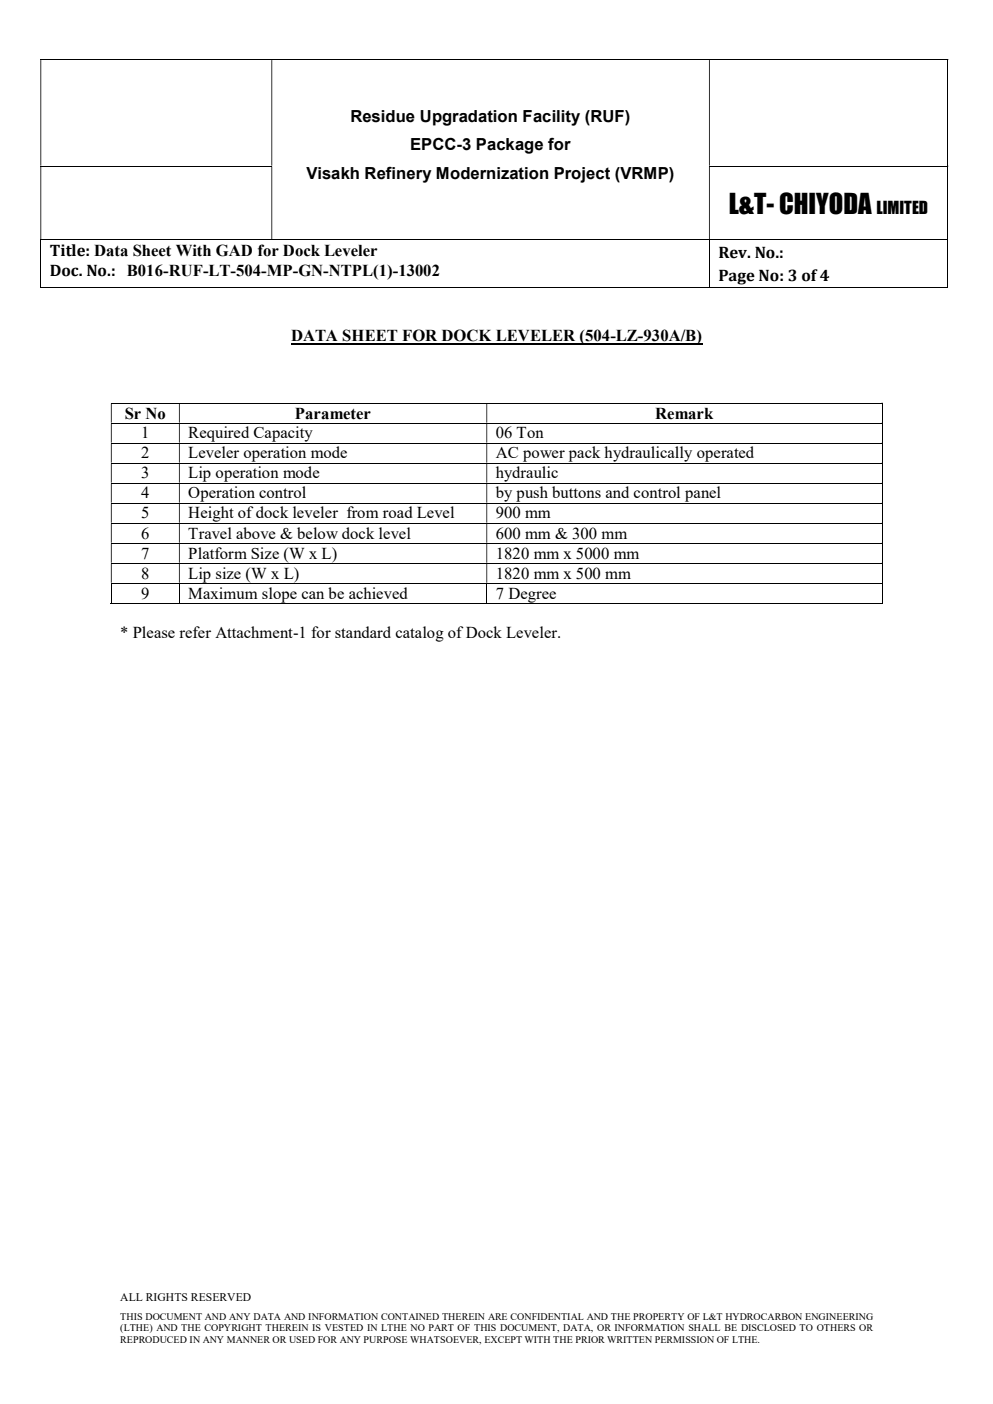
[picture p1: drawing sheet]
<svg xmlns="http://www.w3.org/2000/svg" width="210mm" height="297mm" viewBox="0 0 210 297" stroke-linecap="round" stroke-linejoin="round" font-family="sans-serif">
<defs><g id="words">
<text font-size="5.6" x="154.1" y="45.2">L&amp;T- CHIYODA</text>
<g font-size="3.5">
<text x="74.1" y="25.7">Residue Upgradation Facility (RUF)</text>
<text x="86.8" y="31.8">EPCC-3 Package for</text>
<text x="64.8" y="37.9">Visakh Refinery Modernization Project (VRMP)</text>
<text x="185.4" y="45.2">LIMITED</text>
<text x="10.5" y="54.1">Title: Data Sheet With GAD for Dock Leveler</text>
<text x="10.5" y="58.3">Doc. No.: B016-RUF-LT-504-MP-GN-NTPL(1)-13002</text>
<text x="151.9" y="54.7">Rev. No.:</text>
<text x="151.9" y="59.4">Page No: 3 of 4</text>
<text x="61.6" y="72.2">DATA SHEET FOR DOCK LEVELER (504-LZ-930A/B)</text>
<text x="26.4" y="88.6">Sr No</text>
<text x="62.4" y="88.6">Parameter</text>
<text x="138.6" y="88.6">Remark</text>
<text x="29.8" y="92.8">1</text>
<text x="39.8" y="92.8">Required Capacity</text>
<text x="104.9" y="92.8">06 Ton</text>
<text x="29.8" y="97">2</text>
<text x="29.8" y="101.2">3</text>
<text x="39.8" y="97">Leveler operation mode</text>
<text x="39.8" y="101.2">Lip operation mode</text>
<text x="104.9" y="97">AC power pack hydraulically operated</text>
<text x="104.9" y="101.2">hydraulic</text>
<text x="29.8" y="105.5">4</text>
<text x="39.8" y="105.5">Operation control</text>
<text x="104.9" y="105.5">by push buttons and control panel</text>
<text x="29.8" y="109.7">5</text>
<text x="29.8" y="113.9">6</text>
<text x="39.8" y="109.7">Height of dock leveler from road Level</text>
<text x="39.8" y="113.9">Travel above &amp; below dock level</text>
<text x="104.9" y="109.7">900 mm</text>
<text x="104.9" y="113.9">600 mm &amp; 300 mm</text>
<text x="29.8" y="118.2">7</text>
<text x="39.8" y="118.2">Platform Size (W x L)</text>
<text x="104.9" y="118.2">1820 mm x 5000 mm</text>
<text x="29.8" y="122.4">8</text>
<text x="39.8" y="122.4">Lip size (W x L)</text>
<text x="104.9" y="122.4">1820 mm x 500 mm</text>
<text x="29.8" y="126.6">9</text>
<text x="39.8" y="126.6">Maximum slope can be achieved</text>
<text x="104.9" y="126.6">7 Degree</text>
<text x="25.4" y="134.9">* Please refer Attachment-1 for standard catalog of Dock Leveler.</text>
</g>
<text font-size="2.5" x="25.4" y="275.2">ALL RIGHTS RESERVED</text>
<g font-size="2.1">
<text x="25.4" y="279.1">THIS DOCUMENT AND ANY DATA AND INFORMATION CONTAINED THEREIN ARE CONFIDENTIAL AND THE PROPERTY OF L&amp;T HYDROCARBON ENGINEERING</text>
<text x="25.4" y="281.6">(LTHE) AND THE COPYRIGHT THEREIN IS VESTED IN LTHE NO PART OF THIS DOCUMENT, DATA, OR INFORMATION SHALL BE DISCLOSED TO OTHERS OR</text>
<text x="25.4" y="284">REPRODUCED IN ANY MANNER OR USED FOR ANY PURPOSE WHATSOEVER, EXCEPT WITH THE PRIOR WRITTEN PERMISSION OF LTHE.</text>
</g>
</g></defs>
<g fill="none" stroke="#000" stroke-width=".21">
<path d="M8.6 12.6h191.8M200.5 12.7v22.4M8.6 35.1h48.8M149.9 35.1h50.5M200.5 35.2v15.4M8.6 50.7h191.8M8.6 50.8v10M150 50.8v10M200.5 50.8v10M8.6 60.7h141.3M150.1 60.7h50.3M23.5 85.3h163"/>
<path d="M23.5 89.5h163M23.5 93.7h163M23.5 98h163M186.6 85.3v4.1M186.6 89.6v4M186.6 93.8v4.1M186.6 98v4.1M23.5 102.2h163M23.5 106.4h163M23.5 110.7h163M23.5 114.9h163M23.5 119.1h163"/>
<path d="M186.6 102.3v4M186.6 106.5v4.1M186.6 110.7v4.1M186.6 115v4M186.6 119.2v4.1M23.5 123.4h163M23.5 127.6h14.3M23.5 123.4v4.3M37.9 123.4v4.3M38 127.6h64.9M103 123.4v4.3M103 127.6h83.5"/>
<path d="M186.6 123.4v4.3"/>
</g>
<g fill="#000">
<path d="M200.4 12.5h.2v.2h-.2zM8.6 12.7h.1v22.4h-.1zM57.4 12.7h.2v22.4h-.2zM149.9 12.7h.2v22.4h-.2z" fill-rule="evenodd"/>
<path d="M200.4 35.1h.2v.1h-.2zM8.6 35.2h.1v15.4h-.1zM57.4 35.2h.2v15.4h-.2zM149.9 35.2h.2v15.4h-.2z" fill-rule="evenodd"/>
<path d="M186.5 85.2h.1v.1h-.1zM23.5 85.3h.1v4.1h-.1zM37.8 85.3h.2v4.1h-.2zM102.9 85.3h.1v4.1h-.1z" fill-rule="evenodd"/>
<path d="M186.5 89.4h.1v.2h-.1zM23.5 89.6h.1v4h-.1zM37.8 89.6h.2v4h-.2zM102.9 89.6h.1v4h-.1z" fill-rule="evenodd"/>
<path d="M186.5 93.6h.1v.2h-.1zM23.5 93.8h.1v4.1h-.1zM37.8 93.8h.2v4.1h-.2zM102.9 93.8h.1v4.1h-.1z" fill-rule="evenodd"/>
<path d="M186.5 97.9h.1v.1h-.1zM23.5 98h.1v4.1h-.1zM37.8 98h.2v4.1h-.2zM102.9 98h.1v4.1h-.1z" fill-rule="evenodd"/>
<path d="M186.5 102.1h.1v.2h-.1zM23.5 102.3h.1v4h-.1zM37.8 102.3h.2v4h-.2zM102.9 102.3h.1v4h-.1z" fill-rule="evenodd"/>
<path d="M186.5 106.3h.1v.2h-.1zM23.5 106.5h.1v4.1h-.1zM37.8 106.5h.2v4.1h-.2zM102.9 106.5h.1v4.1h-.1z" fill-rule="evenodd"/>
<path d="M186.5 110.6h.1v.1h-.1zM23.5 110.7h.1v4.1h-.1zM37.8 110.7h.2v4.1h-.2zM102.9 110.7h.1v4.1h-.1z" fill-rule="evenodd"/>
<path d="M186.5 114.8h.1v.2h-.1zM23.5 115h.1v4h-.1zM37.8 115h.2v4h-.2zM102.9 115h.1v4h-.1z" fill-rule="evenodd"/>
<path d="M186.5 119h.1v.2h-.1zM23.5 119.2h.1v4.1h-.1zM37.8 119.2h.2v4.1h-.2zM102.9 119.2h.1v4.1h-.1z" fill-rule="evenodd"/>
</g>
<path d="M57.4 35.1h.2v.1h-.2zM200.4 50.6h.2v.2h-.2zM200.4 60.7h.2v.1h-.2zM186.5 123.3h.1v.1h-.1zM186.5 127.5h.1v.2h-.1z" fill="#000"/>
<path d="M61.6 72.8h86.9" fill="none" stroke="#000" stroke-width=".34"/>
<use href="#words"/>
</svg>
